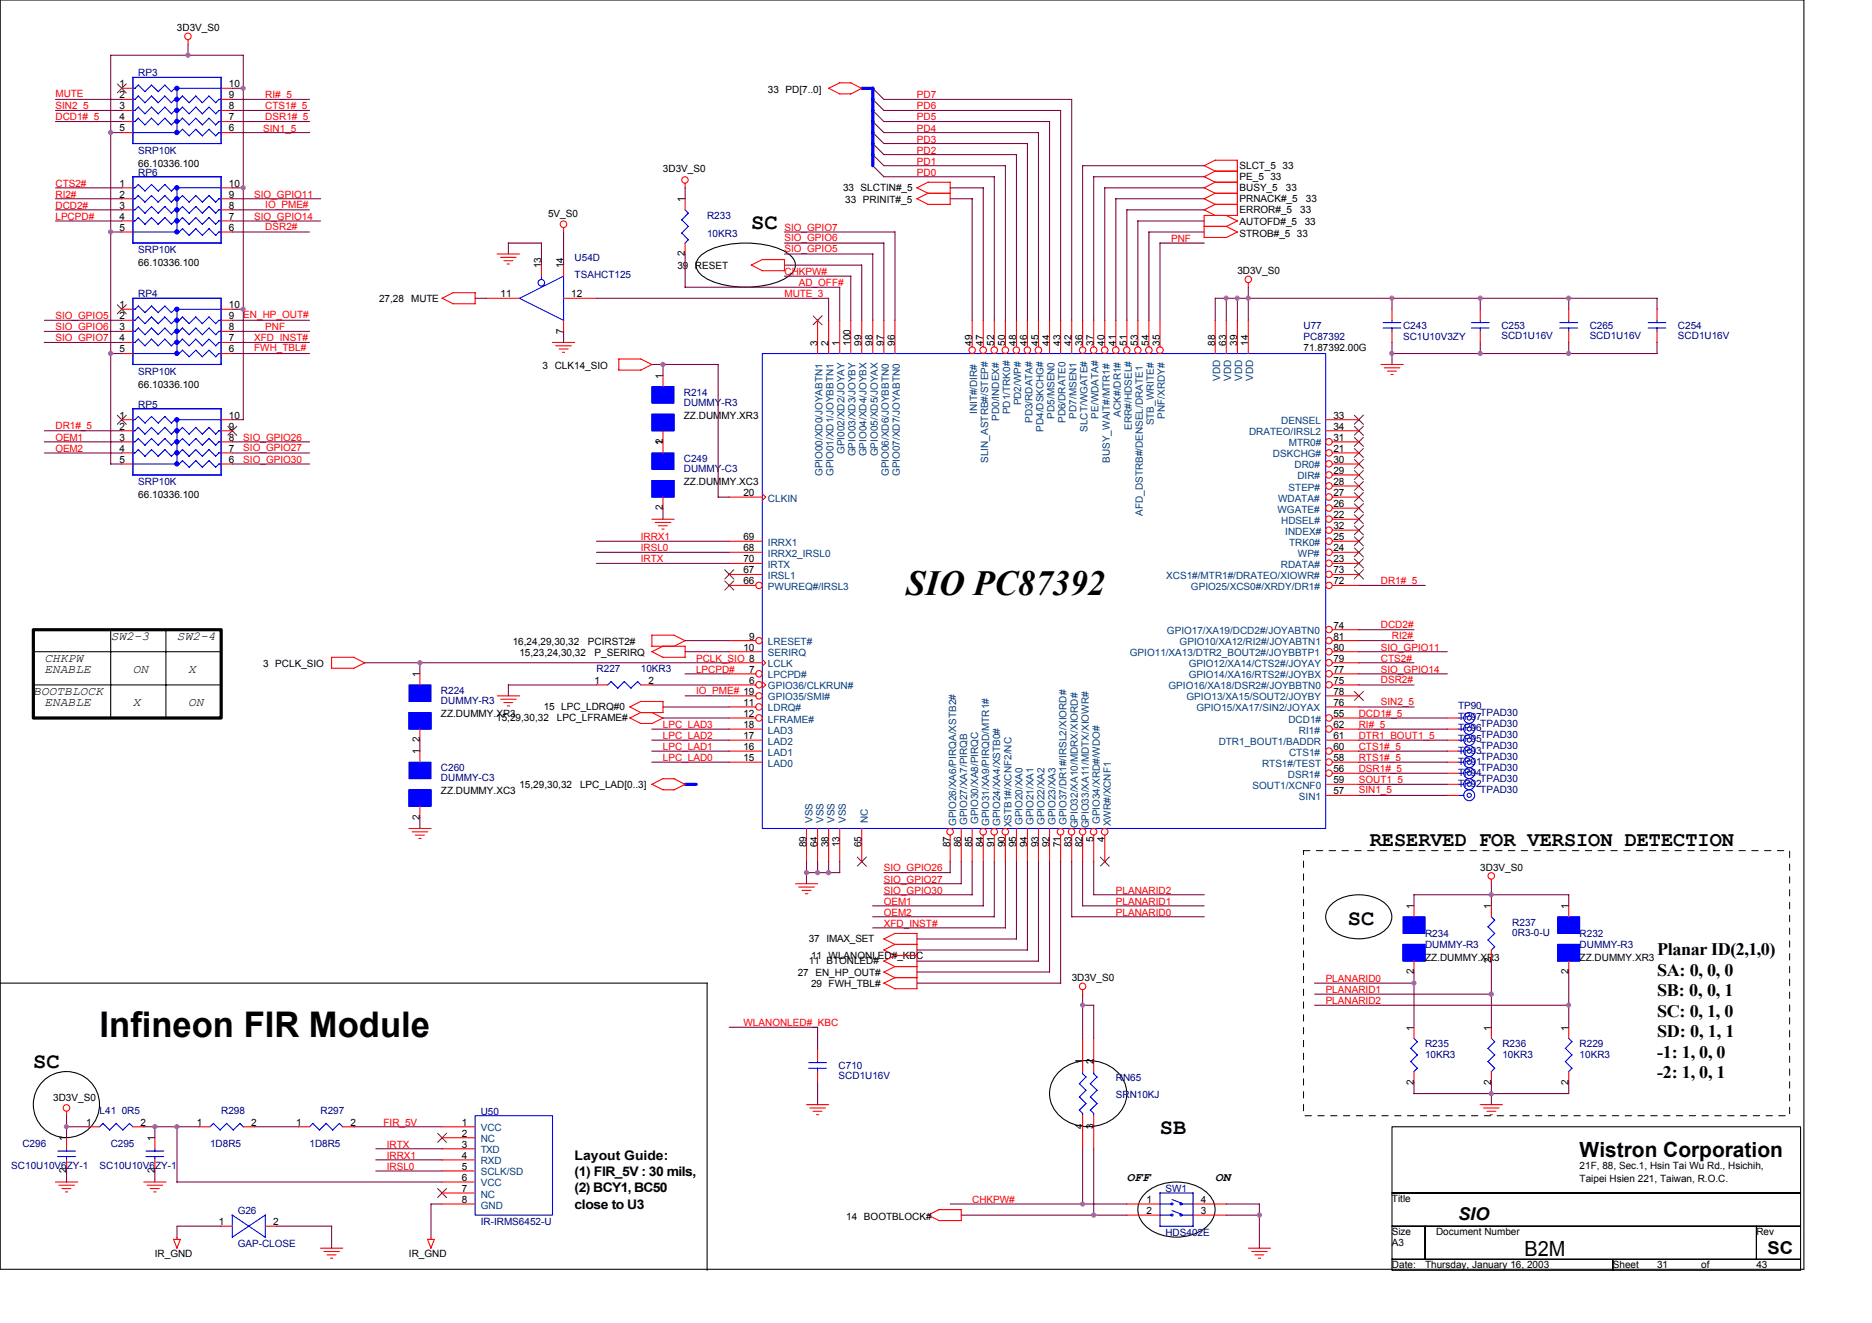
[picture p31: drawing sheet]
<svg xmlns="http://www.w3.org/2000/svg" width="297mm" height="210mm" viewBox="0 0 297 210" stroke-linecap="round" stroke-linejoin="round" font-family="sans-serif">
<defs><g id="words">
<g font-size="5.6">
<text x="143.8" y="94.4">SIO PC87392</text>
<text x="15.8" y="164.6">Infineon FIR Module</text>
</g>
<g font-size="3.5">
<text x="119.2" y="36.3">SC</text>
<text x="213.9" y="146.7">SC</text>
<text x="5.3" y="169.5">SC</text>
<text x="184.1" y="180">SB</text>
</g>
<g font-size="3.3">
<text x="217.4" y="134.2">RESERVED FOR VERSION DETECTION</text>
<text x="250.7" y="183.6">Wistron Corporation</text>
<text x="241.9" y="199.3">B2M</text>
</g>
<g font-size="2.8">
<text x="262.9" y="151.5">Planar ID(2,1,0)</text>
<text x="262.9" y="154.8">SA: 0, 0, 0</text>
<text x="262.9" y="158">SB: 0, 0, 1</text>
<text x="262.9" y="161.3">SC: 0, 1, 0</text>
<text x="262.9" y="164.6">SD: 0, 1, 1</text>
<text x="262.9" y="167.8">-1: 1, 0, 0</text>
<text x="262.9" y="171.1">-2: 1, 0, 1</text>
<text x="231.4" y="193.6">SIO</text>
<text x="280.5" y="198.9">SC</text>
</g>
<g font-size="2.1">
<text x="91.2" y="184">Layout Guide:</text>
<text x="91.2" y="186.6">(1) FIR_5V : 30 mils,</text>
<text x="91.2" y="189.2">(2) BCY1, BC50</text>
<text x="91.2" y="191.8">close to U3</text>
</g>
<g font-size="1.9">
<text x="17.6" y="101.5">SW2-3</text>
<text x="28.1" y="101.5">SW2-4</text>
<text x="7" y="106.8">ENABLE</text>
<text x="7" y="105">CHKPW</text>
<text x="21.1" y="106.8">ON</text>
<text x="29.8" y="106.8">X</text>
<text x="5.3" y="110.3">BOOTBLOCK</text>
<text x="7" y="112">ENABLE</text>
<text x="21.1" y="112">X</text>
<text x="29.8" y="112">ON</text>
<text x="178.8" y="187.4">OFF</text>
<text x="192.8" y="187.4">ON</text>
</g>
<g font-size="1.6">
<text x="28.1" y="4.9">3D3V_S0</text>
<text x="19" y="13.8">1</text>
<text x="19" y="15.6">2</text>
<text x="19" y="17.4">3</text>
<text x="36.3" y="17.4">8</text>
<text x="36.3" y="15.6">9</text>
<text x="36.3" y="13.8">10</text>
<text x="121.9" y="14.7">33 PD[7..0]</text>
<text x="19" y="19.1">4</text>
<text x="19" y="20.8">5</text>
<text x="36.3" y="20.8">6</text>
<text x="36.3" y="19.1">7</text>
<text x="19" y="29.6">1</text>
<text x="21.9" y="26.5">66.10336.100</text>
<text x="36.3" y="29.6">10</text>
<text x="105.2" y="27.3">3D3V_S0</text>
<text x="196.7" y="28.6">PE_5 33</text>
<text x="196.7" y="26.8">SLCT_5 33</text>
<text x="19" y="31.4">2</text>
<text x="19" y="33.1">3</text>
<text x="19" y="34.9">4</text>
<text x="36.3" y="34.9">7</text>
<text x="36.3" y="33.1">8</text>
<text x="36.3" y="31.4">9</text>
<text x="87" y="34.4">5V_S0</text>
<text x="108.7" y="32.1" transform="rotate(-90 108.7 32.1)">1</text>
<text x="133.8" y="30.3">33 SLCTIN#_5</text>
<text x="134.1" y="32.3">33 PRINIT#_5</text>
<text x="196.7" y="35.8">AUTOFD#_5</text>
<text x="196.7" y="33.8">ERROR#_5</text>
<text x="196.7" y="30.3">BUSY_5</text>
<text x="196.7" y="32.1">PRNACK#_5</text>
<text x="204" y="30.3">33</text>
<text x="206.3" y="33.8">33</text>
<text x="207" y="35.8">33</text>
<text x="207.2" y="32.1">33</text>
<text x="19" y="36.6">5</text>
<text x="36.3" y="36.6">6</text>
<text x="108.7" y="40.7" transform="rotate(-90 108.7 40.7)">2</text>
<text x="196.7" y="37.5">STROB#_5 33</text>
<text x="21.9" y="42.2">66.10336.100</text>
<text x="60.2" y="47.9">27,28</text>
<text x="65.2" y="47.9">MUTE</text>
<text x="79.4" y="47.1">11</text>
<text x="85.9" y="42.6" transform="rotate(-90 85.9 42.6)">13</text>
<text x="89.4" y="42.6" transform="rotate(-90 89.4 42.6)">14</text>
<text x="90.7" y="47.1">12</text>
<text x="107.5" y="42.6">39 RESET</text>
<text x="196.3" y="43.5">3D3V_S0</text>
<text x="19" y="48.9">1</text>
<text x="19" y="50.7">2</text>
<text x="19" y="52.4">3</text>
<text x="36.3" y="52.4">8</text>
<text x="36.3" y="50.7">9</text>
<text x="36.3" y="48.9">10</text>
<text x="89.4" y="52.9" transform="rotate(-90 89.4 52.9)">7</text>
<text x="19" y="54.2">4</text>
<text x="19" y="55.9">5</text>
<text x="36.3" y="55.9">6</text>
<text x="36.3" y="54.2">7</text>
<text x="86.1" y="58.5">3 CLK14_SIO</text>
<text x="129.7" y="54.9" transform="rotate(-90 129.7 54.9)">3</text>
<text x="131.5" y="54.9" transform="rotate(-90 131.5 54.9)">2</text>
<text x="133.2" y="54.9" transform="rotate(-90 133.2 54.9)">1</text>
<text x="135" y="54.9" transform="rotate(-90 135 54.9)">100</text>
<text x="136.7" y="54.9" transform="rotate(-90 136.7 54.9)">99</text>
<text x="138.5" y="54.9" transform="rotate(-90 138.5 54.9)">98</text>
<text x="140.2" y="54.9" transform="rotate(-90 140.2 54.9)">97</text>
<text x="142" y="54.9" transform="rotate(-90 142 54.9)">96</text>
<text x="154.2" y="54.9" transform="rotate(-90 154.2 54.9)">49</text>
<text x="156" y="54.9" transform="rotate(-90 156 54.9)">47</text>
<text x="157.8" y="54.9" transform="rotate(-90 157.8 54.9)">52</text>
<text x="159.5" y="54.9" transform="rotate(-90 159.5 54.9)">50</text>
<text x="161.3" y="54.9" transform="rotate(-90 161.3 54.9)">48</text>
<text x="163" y="54.9" transform="rotate(-90 163 54.9)">46</text>
<text x="164.8" y="54.9" transform="rotate(-90 164.8 54.9)">45</text>
<text x="166.5" y="54.9" transform="rotate(-90 166.5 54.9)">44</text>
<text x="168.3" y="54.9" transform="rotate(-90 168.3 54.9)">43</text>
<text x="170" y="54.9" transform="rotate(-90 170 54.9)">42</text>
<text x="171.8" y="54.9" transform="rotate(-90 171.8 54.9)">36</text>
<text x="173.5" y="54.9" transform="rotate(-90 173.5 54.9)">37</text>
<text x="175.3" y="54.9" transform="rotate(-90 175.3 54.9)">40</text>
<text x="177" y="54.9" transform="rotate(-90 177 54.9)">41</text>
<text x="178.8" y="54.9" transform="rotate(-90 178.8 54.9)">51</text>
<text x="180.5" y="54.9" transform="rotate(-90 180.5 54.9)">53</text>
<text x="182.3" y="54.9" transform="rotate(-90 182.3 54.9)">54</text>
<text x="184" y="54.9" transform="rotate(-90 184 54.9)">35</text>
<text x="192.8" y="54.9" transform="rotate(-90 192.8 54.9)">88</text>
<text x="194.6" y="54.9" transform="rotate(-90 194.6 54.9)">63</text>
<text x="196.3" y="54.9" transform="rotate(-90 196.3 54.9)">39</text>
<text x="198.1" y="54.9" transform="rotate(-90 198.1 54.9)">14</text>
<text x="206.8" y="55.8">71.87392.00G</text>
<text x="21.9" y="61.5">66.10336.100</text>
<text x="105.2" y="60.1" transform="rotate(-90 105.2 60.1)">1</text>
<text x="19" y="66.4">1</text>
<text x="19" y="68.2">2</text>
<text x="19" y="69.9">3</text>
<text x="19" y="71.7">4</text>
<text x="36.3" y="71.7">7</text>
<text x="36.3" y="69.9">8</text>
<text x="36.3" y="68.2">9</text>
<text x="36.3" y="66.4">10</text>
<text x="105.2" y="70.6" transform="rotate(-90 105.2 70.6)">12</text>
<text x="108.5" y="66.4">ZZ.DUMMY.XR3</text>
<text x="211.6" y="69.9">31</text>
<text x="211.6" y="68.2">34</text>
<text x="211.6" y="66.4">33</text>
<text x="211.6" y="71.7">21</text>
<text x="19" y="73.4">5</text>
<text x="36.3" y="73.4">6</text>
<text x="108.5" y="77">ZZ.DUMMY.XC3</text>
<text x="211.6" y="75.2">29</text>
<text x="211.6" y="76.9">28</text>
<text x="211.6" y="73.4">30</text>
<text x="21.9" y="79.1">66.10336.100</text>
<text x="105.2" y="81" transform="rotate(-90 105.2 81)">2</text>
<text x="118" y="78.7">20</text>
<text x="211.6" y="78.7">27</text>
<text x="211.6" y="83.9">32</text>
<text x="211.6" y="82.2">22</text>
<text x="211.6" y="80.5">26</text>
<text x="118" y="85.7">69</text>
<text x="118" y="89.2">70</text>
<text x="118" y="87.5">68</text>
<text x="211.6" y="85.7">25</text>
<text x="211.6" y="89.2">23</text>
<text x="211.6" y="87.5">24</text>
<text x="118" y="92.7">66</text>
<text x="118" y="91">67</text>
<text x="211.6" y="92.7">72</text>
<text x="211.6" y="91">73</text>
<text x="118.8" y="101.5">9</text>
<text x="211.6" y="101.5">81</text>
<text x="211.6" y="99.7">74</text>
<text x="41.8" y="105.9">3 PCLK_SIO</text>
<text x="66.6" y="107.4" transform="rotate(-90 66.6 107.4)">1</text>
<text x="81.4" y="102.4">16,24,29,30,32</text>
<text x="82.4" y="104.1">15,23,24,30,32</text>
<text x="93.3" y="102.4">PCIRST2#</text>
<text x="94.3" y="104.1">P_SERIRQ</text>
<text x="118" y="103.2">10</text>
<text x="118.8" y="106.7">7</text>
<text x="211.6" y="103.2">80</text>
<text x="211.6" y="105">79</text>
<text x="211.6" y="106.7">77</text>
<text x="70" y="113.7">ZZ.DUMMY.XR3</text>
<text x="86.3" y="112.7">15 LPC_LDRQ#0</text>
<text x="94.3" y="108.5">1</text>
<text x="102.9" y="108.5">2</text>
<text x="118" y="112">11</text>
<text x="118" y="113.7">12</text>
<text x="118.8" y="108.5">6</text>
<text x="211.6" y="108.5">75</text>
<text x="211.6" y="110.2">78</text>
<text x="211.6" y="113.7">55</text>
<text x="211.6" y="112">76</text>
<text x="66.6" y="119.7" transform="rotate(-90 66.6 119.7)">1</text>
<text x="66.6" y="117.8" transform="rotate(-90 66.6 117.8)">2</text>
<text x="78.7" y="114.5">15,29,30,32</text>
<text x="88.4" y="114.5">LPC_LFRAME#</text>
<text x="118" y="119">16</text>
<text x="118" y="117.2">17</text>
<text x="118" y="115.5">18</text>
<text x="211.6" y="115.5">62</text>
<text x="211.6" y="119">60</text>
<text x="211.6" y="117.2">61</text>
<text x="82.4" y="125">15,29,30,32</text>
<text x="92.1" y="125">LPC_LAD[0..3]</text>
<text x="118" y="120.8">15</text>
<text x="211.6" y="120.8">58</text>
<text x="211.6" y="122.5">56</text>
<text x="211.6" y="124.3">59</text>
<text x="66.6" y="130" transform="rotate(-90 66.6 130)">2</text>
<text x="70" y="126">ZZ.DUMMY.XC3</text>
<text x="211.6" y="126">57</text>
<text x="127.9" y="134.5" transform="rotate(-90 127.9 134.5)">89</text>
<text x="129.7" y="134.5" transform="rotate(-90 129.7 134.5)">64</text>
<text x="131.5" y="134.5" transform="rotate(-90 131.5 134.5)">38</text>
<text x="133.2" y="134.5" transform="rotate(-90 133.2 134.5)">13</text>
<text x="136.7" y="134.5" transform="rotate(-90 136.7 134.5)">65</text>
<text x="150.7" y="134.5" transform="rotate(-90 150.7 134.5)">87</text>
<text x="152.5" y="134.5" transform="rotate(-90 152.5 134.5)">86</text>
<text x="154.2" y="134.5" transform="rotate(-90 154.2 134.5)">85</text>
<text x="156" y="134.5" transform="rotate(-90 156 134.5)">84</text>
<text x="157.8" y="134.5" transform="rotate(-90 157.8 134.5)">91</text>
<text x="159.5" y="134.5" transform="rotate(-90 159.5 134.5)">90</text>
<text x="161.3" y="134.5" transform="rotate(-90 161.3 134.5)">95</text>
<text x="163" y="134.5" transform="rotate(-90 163 134.5)">94</text>
<text x="164.8" y="134.5" transform="rotate(-90 164.8 134.5)">93</text>
<text x="166.5" y="134.5" transform="rotate(-90 166.5 134.5)">92</text>
<text x="168.3" y="134.5" transform="rotate(-90 168.3 134.5)">71</text>
<text x="170" y="134.5" transform="rotate(-90 170 134.5)">83</text>
<text x="171.8" y="134.5" transform="rotate(-90 171.8 134.5)">82</text>
<text x="173.5" y="133.6" transform="rotate(-90 173.5 133.6)">5</text>
<text x="175.3" y="133.6" transform="rotate(-90 175.3 133.6)">4</text>
<text x="234.9" y="138.1">3D3V_S0</text>
<text x="128.3" y="149.5">37 IMAX_SET</text>
<text x="224.3" y="144.2" transform="rotate(-90 224.3 144.2)">1</text>
<text x="236.6" y="144.2" transform="rotate(-90 236.6 144.2)">1</text>
<text x="248.9" y="144.2" transform="rotate(-90 248.9 144.2)">1</text>
<text x="126.6" y="154.8">27 EN_HP_OUT#</text>
<text x="128.3" y="153">11 BTONLED#</text>
<text x="128.7" y="152.1">11 WLANONLED#_KBC</text>
<text x="170" y="155.6">3D3V_S0</text>
<text x="224.3" y="154.6" transform="rotate(-90 224.3 154.6)">2</text>
<text x="226.1" y="152.5">ZZ.DUMMY.XR3</text>
<text x="236.6" y="152.8" transform="rotate(-90 236.6 152.8)">2</text>
<text x="248.9" y="154.6" transform="rotate(-90 248.9 154.6)">2</text>
<text x="250.7" y="152.5">ZZ.DUMMY.XR3</text>
<text x="128.7" y="156.5">29 FWH_TBL#</text>
<text x="224.3" y="163.5" transform="rotate(-90 224.3 163.5)">1</text>
<text x="236.6" y="163.5" transform="rotate(-90 236.6 163.5)">1</text>
<text x="248.9" y="163.5" transform="rotate(-90 248.9 163.5)">1</text>
<text x="171.8" y="168.8" transform="rotate(-90 171.8 168.8)">1</text>
<text x="173.5" y="168.8" transform="rotate(-90 173.5 168.8)">2</text>
<text x="224.3" y="172.1" transform="rotate(-90 224.3 172.1)">2</text>
<text x="236.6" y="172.1" transform="rotate(-90 236.6 172.1)">2</text>
<text x="248.9" y="172.1" transform="rotate(-90 248.9 172.1)">2</text>
<text x="8.4" y="174.8">3D3V_S0</text>
<text x="13.7" y="178.6">1</text>
<text x="22.3" y="178.6">2</text>
<text x="31.2" y="178.6">1</text>
<text x="39.8" y="178.6">2</text>
<text x="47" y="178.6">1</text>
<text x="55.6" y="178.6">2</text>
<text x="73.3" y="178.6">1</text>
<text x="171.8" y="179.1" transform="rotate(-90 171.8 179.1)">4</text>
<text x="173.5" y="179.1" transform="rotate(-90 173.5 179.1)">3</text>
<text x="10.5" y="181" transform="rotate(-90 10.5 181)">1</text>
<text x="24.5" y="181" transform="rotate(-90 24.5 181)">1</text>
<text x="73.3" y="180.3">2</text>
<text x="73.3" y="182.1">3</text>
<text x="73.3" y="183.9">4</text>
<text x="73.3" y="185.6">5</text>
<text x="250.7" y="185.4">21F, 88, Sec.1, Hsin Tai Wu Rd., Hsichih,</text>
<text x="10.5" y="186.1" transform="rotate(-90 10.5 186.1)">2</text>
<text x="24.5" y="186.1" transform="rotate(-90 24.5 186.1)">2</text>
<text x="73.3" y="187.3">6</text>
<text x="73.3" y="189.1">7</text>
<text x="73.3" y="190.9">8</text>
<text x="181.9" y="190.9">1</text>
<text x="190.5" y="190.9">4</text>
<text x="220.9" y="190.7">Title</text>
<text x="250.7" y="187.5">Taipei Hsien 221, Taiwan, R.O.C.</text>
<text x="34.7" y="194.4">1</text>
<text x="43.3" y="194.4">2</text>
<text x="134.3" y="193.5">14 BOOTBLOCK#</text>
<text x="181.9" y="192.6">2</text>
<text x="190.5" y="192.6">3</text>
<text x="220.9" y="197.7">A3</text>
<text x="220.9" y="196">Size</text>
<text x="227.9" y="196">Document Number</text>
<text x="278.7" y="196">Rev</text>
<text x="24.6" y="199.5">IR_GND</text>
<text x="64.9" y="199.5">IR_GND</text>
<text x="220.9" y="201.2">Date:</text>
<text x="226.1" y="201.2">Thursday, January 16, 2003</text>
<text x="255.9" y="201.2">Sheet</text>
<text x="262.9" y="201.2">31</text>
<text x="269.9" y="201.2">of</text>
<text x="278.7" y="201.2">43</text>
</g>
<g font-size="1.6" fill="#f00">
<text x="8.8" y="17.4">SIN2_5</text>
<text x="8.8" y="15.4">MUTE</text>
<text x="42.1" y="17.4">CTS1#_5</text>
<text x="42.1" y="15.6">RI#_5</text>
<text x="145.5" y="15.6">PD7</text>
<text x="145.5" y="17.4">PD6</text>
<text x="8.8" y="19.1">DCD1#_5</text>
<text x="41.8" y="20.9">SIN1_5</text>
<text x="42.1" y="19.1">DSR1#_5</text>
<text x="145.5" y="20.9">PD4</text>
<text x="145.5" y="22.6">PD3</text>
<text x="145.5" y="19.1">PD5</text>
<text x="8.8" y="29.6">CTS2#</text>
<text x="145.5" y="27.9">PD0</text>
<text x="145.5" y="26.1">PD1</text>
<text x="145.5" y="24.4">PD2</text>
<text x="8.8" y="33.1">DCD2#</text>
<text x="8.8" y="31.4">RI2#</text>
<text x="8.8" y="34.9">LPCPD#</text>
<text x="40.3" y="31.4">SIO_GPIO11</text>
<text x="40.3" y="34.9">SIO_GPIO14</text>
<text x="42.1" y="33">IO_PME#</text>
<text x="42.1" y="36.5">DSR2#</text>
<text x="124.5" y="40">SIO_GPIO5</text>
<text x="124.5" y="38.2">SIO_GPIO6</text>
<text x="124.5" y="36.6">SIO_GPIO7</text>
<text x="185.8" y="38.4">PNF</text>
<text x="124.5" y="43.6">CHKPW#</text>
<text x="124.5" y="47.2">MUTE_3</text>
<text x="126.7" y="45.4">AD_OFF#</text>
<text x="8.8" y="50.7">SIO_GPIO5</text>
<text x="8.8" y="52.4">SIO_GPIO6</text>
<text x="38.6" y="50.5">EN_HP_OUT#</text>
<text x="42.1" y="52.4">PNF</text>
<text x="8.8" y="54.2">SIO_GPIO7</text>
<text x="40.3" y="54.2">XFD_INST#</text>
<text x="40.3" y="55.8">FWH_TBL#</text>
<text x="8.8" y="69.9">OEM1</text>
<text x="8.8" y="71.7">OEM2</text>
<text x="8.8" y="68">DR1#_5</text>
<text x="38.6" y="71.5">SIO_GPIO27</text>
<text x="38.6" y="69.9">SIO_GPIO26</text>
<text x="38.6" y="73.4">SIO_GPIO30</text>
<text x="101.7" y="85.7">IRRX1</text>
<text x="101.7" y="87.5">IRSL0</text>
<text x="101.7" y="89.2">IRTX</text>
<text x="219.1" y="92.7">DR1#_5</text>
<text x="219.1" y="99.6">DCD2#</text>
<text x="220.9" y="101.3">RI2#</text>
<text x="110.4" y="106.7">LPCPD#</text>
<text x="110.4" y="105">PCLK_SIO 8</text>
<text x="219.1" y="106.7">SIO_GPIO14</text>
<text x="219.1" y="103.3">SIO_GPIO11</text>
<text x="219.1" y="105">CTS2#</text>
<text x="110.4" y="110.1">IO_PME# 19</text>
<text x="215.6" y="113.8">DCD1#_5</text>
<text x="219.1" y="108.3">DSR2#</text>
<text x="219.1" y="111.8">SIN2_5</text>
<text x="105.2" y="117.3">LPC_LAD2</text>
<text x="105.2" y="115.5">LPC_LAD3</text>
<text x="105.2" y="119">LPC_LAD1</text>
<text x="215.6" y="119">CTS1#_5</text>
<text x="215.6" y="115.5">RI#_5</text>
<text x="215.6" y="117.3">DTR1_BOUT1_5</text>
<text x="105.2" y="120.8">LPC_LAD0</text>
<text x="215.6" y="122.5">DSR1#_5</text>
<text x="215.6" y="125.9">SIN1_5</text>
<text x="215.6" y="124.3">SOUT1_5</text>
<text x="215.6" y="120.8">RTS1#_5</text>
<text x="140.2" y="140">SIO_GPIO27</text>
<text x="140.2" y="138.1">SIO_GPIO26</text>
<text x="140.2" y="141.8">SIO_GPIO30</text>
<text x="140.2" y="143.6">OEM1</text>
<text x="177.1" y="141.8">PLANARID2</text>
<text x="177.1" y="143.6">PLANARID1</text>
<text x="140.2" y="145.3">OEM2</text>
<text x="140.2" y="147.1">XFD_INST#</text>
<text x="177.1" y="145.3">PLANARID0</text>
<text x="210.4" y="155.8">PLANARID0</text>
<text x="210.4" y="157.6">PLANARID1</text>
<text x="210.4" y="159.3">PLANARID2</text>
<text x="118" y="162.8">WLANONLED#_KBC</text>
<text x="60.9" y="178.6">FIR_5V</text>
<text x="61.4" y="183.9">IRRX1</text>
<text x="61.4" y="182.1">IRTX</text>
<text x="61.4" y="185.6">IRSL0</text>
<text x="154.3" y="190.9">CHKPW#</text>
</g>
<g font-size="1.6" fill="#000080">
<text x="21.9" y="12.1">RP3</text>
<text x="21.9" y="24.4">SRP10K</text>
<text x="21.9" y="27.9">RP6</text>
<text x="112.2" y="34.7">R233</text>
<text x="21.9" y="40.2">SRP10K</text>
<text x="91.2" y="41.4">U54D</text>
<text x="112.2" y="37.5">10KR3</text>
<text x="21.9" y="47.2">RP4</text>
<text x="91.2" y="44.2">TSAHCT125</text>
<text x="206.8" y="52.2">U77</text>
<text x="206.8" y="54">PC87392</text>
<text x="222.6" y="52.2">C243</text>
<text x="222.6" y="54">SC1U10V3ZY</text>
<text x="238.2" y="52.2">C253</text>
<text x="238.2" y="53.8">SCD1U16V</text>
<text x="252.2" y="52.2">C265</text>
<text x="252.2" y="53.8">SCD1U16V</text>
<text x="266.3" y="52.2">C254</text>
<text x="266.3" y="53.8">SCD1U16V</text>
<text x="21.9" y="59.4">SRP10K</text>
<text x="21.9" y="64.7">RP5</text>
<text x="108.5" y="62.8">R214</text>
<text x="108.5" y="64.3">DUMMY-R3</text>
<text x="21.9" y="77">SRP10K</text>
<text x="108.5" y="73.3">C249</text>
<text x="108.5" y="74.8">DUMMY-C3</text>
<text x="94.7" y="106.6">R227</text>
<text x="101.7" y="106.6">10KR3</text>
<text x="70" y="110.1">R224</text>
<text x="70" y="111.7">DUMMY-R3</text>
<text x="231.4" y="112.5">TP90</text>
<text x="234.9" y="113.6">TPAD30</text>
<text x="231.4" y="114.3">TP97</text>
<text x="231.4" y="116">TP96</text>
<text x="231.4" y="117.8">TP95</text>
<text x="231.4" y="119.5">TP93</text>
<text x="234.9" y="115.3">TPAD30</text>
<text x="234.9" y="117.1">TPAD30</text>
<text x="234.9" y="118.9">TPAD30</text>
<text x="70" y="122.3">C260</text>
<text x="70" y="123.9">DUMMY-C3</text>
<text x="231.4" y="121.3">TP91</text>
<text x="231.4" y="123">TP94</text>
<text x="231.4" y="124.8">TP92</text>
<text x="234.9" y="120.6">TPAD30</text>
<text x="234.9" y="122.3">TPAD30</text>
<text x="234.9" y="124.1">TPAD30</text>
<text x="234.9" y="125.9">TPAD30</text>
<text x="226.1" y="148.6">R234</text>
<text x="240" y="146.9">R237</text>
<text x="240" y="148.5">0R3-0-U</text>
<text x="250.7" y="148.6">R232</text>
<text x="226.1" y="150.4">DUMMY-R3</text>
<text x="250.7" y="150.4">DUMMY-R3</text>
<text x="226.1" y="166.2">R235</text>
<text x="226.1" y="167.9">10KR3</text>
<text x="238.4" y="166.2">R236</text>
<text x="238.4" y="167.9">10KR3</text>
<text x="250.7" y="166.2">R229</text>
<text x="250.7" y="167.9">10KR3</text>
<text x="133.1" y="169.7">C710</text>
<text x="133.1" y="171.2">SCD1U16V</text>
<text x="177.1" y="171.4">RN65</text>
<text x="15.8" y="176.7">L41 0R5</text>
<text x="35.1" y="176.7">R298</text>
<text x="50.9" y="176.7">R297</text>
<text x="76.3" y="176.8">U50</text>
<text x="177.1" y="174.2">SRN10KJ</text>
<text x="1.8" y="185.4">SC10U10V6ZY-1</text>
<text x="3.6" y="181.9">C296</text>
<text x="15.8" y="185.4">SC10U10V6ZY-1</text>
<text x="17.6" y="181.9">C295</text>
<text x="33.3" y="181.9">1D8R5</text>
<text x="49.1" y="181.9">1D8R5</text>
<text x="184.9" y="189.1">SW1</text>
<text x="37.7" y="192.6">G26</text>
<text x="37.7" y="197.9">GAP-CLOSE</text>
<text x="76.3" y="194.4">IR-IRMS6452-U</text>
<text x="184.9" y="196.1">HDS402E</text>
</g>
<g font-size="1.6" fill="#004080">
<text x="155" y="65.7" transform="rotate(-90 155 65.7)">INIT#/DIR#</text>
<text x="160.3" y="65.7" transform="rotate(-90 160.3 65.7)">PD1/TRK0#</text>
<text x="162" y="64.3" transform="rotate(-90 162 64.3)">PD2/WP#</text>
<text x="193.6" y="60.5" transform="rotate(-90 193.6 60.5)">VDD</text>
<text x="195.4" y="60.5" transform="rotate(-90 195.4 60.5)">VDD</text>
<text x="197.1" y="60.5" transform="rotate(-90 197.1 60.5)">VDD</text>
<text x="198.9" y="60.5" transform="rotate(-90 198.9 60.5)">VDD</text>
<text x="158.6" y="66.8" transform="rotate(-90 158.6 66.8)">PD0/INDEX#</text>
<text x="163.8" y="67.1" transform="rotate(-90 163.8 67.1)">PD3/RDATA#</text>
<text x="165.6" y="68.5" transform="rotate(-90 165.6 68.5)">PD4/DSKCHG#</text>
<text x="167.3" y="66.4" transform="rotate(-90 167.3 66.4)">PD5/MSEN0</text>
<text x="169.1" y="67.1" transform="rotate(-90 169.1 67.1)">PD6/DRATE0</text>
<text x="170.8" y="66.4" transform="rotate(-90 170.8 66.4)">PD7/MSEN1</text>
<text x="172.6" y="68.5" transform="rotate(-90 172.6 68.5)">SLCT/WGATE#</text>
<text x="174.3" y="66.4" transform="rotate(-90 174.3 66.4)">PE/WDATA#</text>
<text x="177.8" y="66.1" transform="rotate(-90 177.8 66.1)">ACK#/DR1#</text>
<text x="179.6" y="68.2" transform="rotate(-90 179.6 68.2)">ERR#/HDSEL#</text>
<text x="183.1" y="67.5" transform="rotate(-90 183.1 67.5)">STB_WRITE#</text>
<text x="184.8" y="66.4" transform="rotate(-90 184.8 66.4)">PNF/XRDY#</text>
<text x="198.2" y="69.1">DRATEO/IRSL2</text>
<text x="203.3" y="67.3">DENSEL</text>
<text x="204.5" y="70.8">MTR0#</text>
<text x="130.5" y="75.5" transform="rotate(-90 130.5 75.5)">GPIO00/XD0/JOYABTN1</text>
<text x="132.3" y="75.5" transform="rotate(-90 132.3 75.5)">GPIO01/XD1/JOYBBTN1</text>
<text x="134" y="72" transform="rotate(-90 134 72)">GPI002/XD2/JOYAY</text>
<text x="135.8" y="72.4" transform="rotate(-90 135.8 72.4)">GPIO03/XD3/JOYBY</text>
<text x="137.5" y="72.4" transform="rotate(-90 137.5 72.4)">GPIO04/XD4/JOYBX</text>
<text x="139.3" y="72.4" transform="rotate(-90 139.3 72.4)">GPIO05/XD5/JOYAX</text>
<text x="141" y="75.5" transform="rotate(-90 141 75.5)">GPIO06/XD6/JOYBBTN0</text>
<text x="142.8" y="75.5" transform="rotate(-90 142.8 75.5)">GPIO07/XD7/JOYABTN0</text>
<text x="156.8" y="73.4" transform="rotate(-90 156.8 73.4)">SLIN_ASTRB#/STEP#</text>
<text x="176.1" y="73.4" transform="rotate(-90 176.1 73.4)">BUSY_WAIT#/MTR1#</text>
<text x="202" y="72.6">DSKCHG#</text>
<text x="204.5" y="77.8">STEP#</text>
<text x="205.4" y="74.3">DR0#</text>
<text x="205.9" y="76.1">DIR#</text>
<text x="121.9" y="79.6">CLKIN</text>
<text x="181.3" y="81.9" transform="rotate(-90 181.3 81.9)">AFD_DSTRB#/DENSEL/DRATE1</text>
<text x="202.7" y="81.3">WGATE#</text>
<text x="202.8" y="79.6">WDATA#</text>
<text x="203.3" y="83.1">HDSEL#</text>
<text x="121.9" y="86.6">IRRX1</text>
<text x="121.9" y="88.3">IRRX2_IRSL0</text>
<text x="203.9" y="84.8">INDEX#</text>
<text x="204.6" y="86.6">TRK0#</text>
<text x="205.9" y="88.3">WP#</text>
<text x="121.9" y="93.6">PWUREQ#/IRSL3</text>
<text x="121.9" y="90.1">IRTX</text>
<text x="121.9" y="91.8">IRSL1</text>
<text x="185.1" y="91.8">XCS1#/MTR1#/DRATEO/XIOWR#</text>
<text x="189" y="93.6">GPIO25/XCS0#/XRDY/DR1#</text>
<text x="203.2" y="90.1">RDATA#</text>
<text x="185.2" y="100.6">GPIO17/XA19/DCD2#/JOYABTN0</text>
<text x="121.9" y="102.4">LRESET#</text>
<text x="121.9" y="105.9">LCLK</text>
<text x="121.9" y="104.1">SERIRQ</text>
<text x="121.9" y="107.6">LPCPD#</text>
<text x="179.3" y="104.1">GPIO11/XA13/DTR2_BOUT2#/JOYBBTP1</text>
<text x="187.2" y="102.4">GPIO10/XA12/RI2#/JOYABTN1</text>
<text x="188.6" y="105.9">GPIO12/XA14/CTS2#/JOYAY</text>
<text x="188.6" y="107.6">GPIO14/XA16/RTS2#/JOYBX</text>
<text x="121.9" y="111.1">GPIO35/SMI#</text>
<text x="121.9" y="109.4">GPIO36/CLKRUN#</text>
<text x="121.9" y="112.9">LDRQ#</text>
<text x="185.4" y="109.4">GPIO16/XA18/DSR2#/JOYBBTN0</text>
<text x="188.3" y="111.1">GPIO13/XA15/SOUT2/JOYBY</text>
<text x="189.8" y="112.9">GPIO15/XA17/SIN2/JOYAX</text>
<text x="121.9" y="114.6">LFRAME#</text>
<text x="121.9" y="119.9">LAD1</text>
<text x="121.9" y="118.1">LAD2</text>
<text x="121.9" y="116.4">LAD3</text>
<text x="193.4" y="118.1">DTR1_BOUT1/BADDR</text>
<text x="204.4" y="114.6">DCD1#</text>
<text x="204.6" y="119.9">CTS1#</text>
<text x="206.1" y="116.4">RI1#</text>
<text x="121.9" y="121.6">LAD0</text>
<text x="198.8" y="125.2">SOUT1/XCNF0</text>
<text x="200.3" y="121.6">RTS1#/TEST</text>
<text x="204.4" y="123.4">DSR1#</text>
<text x="128.9" y="130.6" transform="rotate(-90 128.9 130.6)">VSS</text>
<text x="130.7" y="130.6" transform="rotate(-90 130.7 130.6)">VSS</text>
<text x="132.4" y="130.6" transform="rotate(-90 132.4 130.6)">VSS</text>
<text x="134.2" y="130.6" transform="rotate(-90 134.2 130.6)">VSS</text>
<text x="137.7" y="130.6" transform="rotate(-90 137.7 130.6)">NC</text>
<text x="151.7" y="131.1" transform="rotate(-90 151.7 131.1)">GPIO26/XA6/PIRQA/XSTB2#</text>
<text x="153.5" y="130.9" transform="rotate(-90 153.5 130.9)">GPIO27/XA7/PIRQB</text>
<text x="155.2" y="130.7" transform="rotate(-90 155.2 130.7)">GPIO30/XA8/PIRQC</text>
<text x="157" y="131.1" transform="rotate(-90 157 131.1)">GPIO31/XA9/PIRQD/MTR1#</text>
<text x="158.7" y="131.1" transform="rotate(-90 158.7 131.1)">GPIO24/XA4/XSTB0#</text>
<text x="160.5" y="131.3" transform="rotate(-90 160.5 131.3)">XSTB1#/XCNF2/NC</text>
<text x="162.2" y="130.9" transform="rotate(-90 162.2 130.9)">GPIO20/XA0</text>
<text x="164" y="130.9" transform="rotate(-90 164 130.9)">GPIO21/XA1</text>
<text x="165.7" y="130.9" transform="rotate(-90 165.7 130.9)">GPIO22/XA2</text>
<text x="167.5" y="130.9" transform="rotate(-90 167.5 130.9)">GPIO23/XA3</text>
<text x="169.2" y="130.9" transform="rotate(-90 169.2 130.9)">GPIO37/DR1#/IRSL2/XIORD#</text>
<text x="171" y="131.4" transform="rotate(-90 171 131.4)">GPIO32/XA10/MDRX/XIORD#</text>
<text x="172.8" y="131.4" transform="rotate(-90 172.8 131.4)">GPIO33/XA11/MDTX/XIOWR#</text>
<text x="174.5" y="130.7" transform="rotate(-90 174.5 130.7)">GPIO34/XRD#/WDO#</text>
<text x="176.3" y="131.1" transform="rotate(-90 176.3 131.1)">XWR#/XCNF1</text>
<text x="206.1" y="126.9">SIN1</text>
<text x="76.3" y="179.5">VCC</text>
<text x="76.3" y="181.2">NC</text>
<text x="76.3" y="183">TXD</text>
<text x="76.3" y="184.7">RXD</text>
<text x="76.3" y="186.5">SCLK/SD</text>
<text x="76.3" y="188.2">VCC</text>
<text x="76.3" y="190">NC</text>
<text x="76.3" y="191.7">GND</text>
</g>
</g></defs>
<g fill="none" stroke="#000" stroke-width=".17">
<path d="M0 0h286.2v201.4h-286.2zM111.3 40.4a12.5 12.5 0 0 1 8.3-1.8 10.4 10.4 0 0 1 5.7 1.8 1.91 1.91 0 0 1 0 3.3 12.5 12.5 0 0 1-8.3 1.8 10.4 10.4 0 0 1-5.7-1.8 1.91 1.91 0 0 1 0-3.3zM17.6 99.9v14M26.3 99.9v14M5.3 103.4h29.8M5.3 108.7h29.8M0 156h112.2M112.2 156v45.5M211.1 143.7a6.8 6.8 0 0 1 9 0 2.62 2.62 0 0 1-.5 4 6.9 6.9 0 0 1-8.5-.5 2.54 2.54 0 0 1 0-3.5zM168.3 169.8a6.7 6.7 0 0 1 9.8 1.3 4.9 4.9 0 0 1-2.6 7.1 6.5 6.5 0 0 1-8.7-3 4.7 4.7 0 0 1 1.5-5.4zM220.9 178.8h64.8v10.5h-64.8zM181.7 189.3a7.8 7.8 0 0 1 9.9 0 3.5 3.5 0 0 1-.6 5.7 7.8 7.8 0 0 1-9.3-.5 3.4 3.4 0 0 1 0-5.2z"/>
<path d="M220.9 189.3h64.8v5.2h-64.8zM220.9 194.5h5.2v5.3h-5.2zM220.9 199.8h35v1.7h-35zM226.1 194.5h52.6v5.3h-52.6zM255.9 199.8h29.8v1.7h-29.8zM278.7 194.5h7v5.3h-7z"/>
<circle cx="10.5" cy="175.2" r="5.2"/>
</g>
<path d="M206.8 135h77.2v42h-77.2v-42" fill="none" stroke="#000" stroke-width=".16" stroke-dasharray="1 1 1 1 1 1 1 1"/>
<path d="M5.3 99.9h29.8v14h-29.8z" fill="none" stroke="#000" stroke-width=".51"/>
<g fill="none" stroke="#f00" stroke-width=".17">
<path d="M19.3 14h1.8M19.3 15.8h1.8M19.3 17.5h1.8M19.3 19.3h1.8M29.8 6.3v.7M35.1 14h1.8M35.1 15.8h1.8M35.1 17.5h1.8M35.1 19.3h1.8M131.5 14l1.7 .9M135 13.1l1.8 .9M135 13.1h-1.7l-1.8 .9"/>
<path d="M136.7 14l-1.7 .9h-1.8M19.3 21h1.8M19.3 29.8h1.8M19.3 31.5h1.8M19.3 33.3h1.8M19.3 35.1h1.8M19.3 36.8h1.8M35.1 21h1.8M35.1 29.8h1.8M35.1 31.5h1.8M35.1 33.3h1.8M35.1 35.1h1.8"/>
<path d="M35.1 36.8h1.8M89.4 36.1v.7M108.7 29.1v.7M108.7 31.5v1.8M108.7 38.6v1.7M145.5 29.8l1.7 .9h3.6M145.5 31.5l1.7 .9h3.6M147.3 28.9h3.5v3.5M147.3 28.9l-1.8 .9M147.3 30.6l-1.8 .9M191 35.9h3.6M191 31.5l1.8 .9-1.7 .9"/>
<path d="M191 33.3l1.8 .9M191 29.8l1.8 .9-1.7 .8M191 28l1.8 .9M191 26.3l1.8 .9M191.1 34.2v3.5M192.8 28.9h3.6M192.8 30.7h3.6M192.8 32.4h3.6M192.8 27.2h3.6M192.8 25.4h3.6M192.8 28.9l-1.7 .9M192.8 27.1l-1.7 .9"/>
<path d="M192.8 25.4l-1.7 .9M194.6 34.2l1.8 .9M194.6 35.9l1.8 .9M196.3 25.4v8.8h-5.2M196.3 35.1l-1.7 .8M196.3 36.8l-1.7 .9h-3.6M19.3 54.3h1.8M19.3 49.1h1.8M19.3 50.8h1.8M19.3 52.6h1.8M19.3 56.1h1.8M35.1 54.3h1.8"/>
<path d="M35.1 49.1h1.8M35.1 50.8h1.8M35.1 52.6h1.8M35.1 56.1h1.8M71.9 48.2h3.5M71.9 46.4h3.5v1.8M71.9 46.4l-1.8 .9 1.8 .9M77.1 47.3h5.3M78.9 40.3h3.5M79.4 40.8h2.5M80 41.4h1.4M80.5 41.9h.3"/>
<path d="M85.9 42v1.8M87.6 54.3h3.6M88.2 54.9h2.5M88.7 55.4h1.4M89.2 55.9h.4M89.4 42v1.8M89.4 50.8v1.8M89.4 47.3h5.3M98.2 56.9v1.8h3.5M98.2 57h3.5M101.7 57l1.7 .8-1.7 .9M105.2 59.6v1.7"/>
<path d="M121 41.2l-1.8 .9 1.8 .8h3.5v-1.7h-3.5M129.7 50.8v5.3M131.5 50.8v5.3M133.2 50.8v5.3M135 50.8v5.3M136.7 50.8v5.3M138.5 50.8v5.3M140.2 50.8v5.3M142 50.8v5.3M154.3 50.8v4.2M156 50.8v4.2M157.8 50.8v4.2"/>
<path d="M159.5 50.8v4.2M161.3 50.8v4.2M163 50.8v4.2M164.8 50.8v4.2M166.5 50.8v5.3M168.3 50.8v5.3M170 50.8v5.3M171.8 50.8v4.2M173.5 50.8v4.2M175.3 50.8v4.2M177.1 50.8v4.2M178.8 50.8v4.2"/>
<path d="M180.5 50.8v4.2M182.3 50.8v4.2M184.1 50.8v4.2M192.8 50.8v5.3M194.6 50.8v5.3M196.3 50.8v5.3M198.1 44.9v.7M198.1 50.8v5.3M219.1 57.8h3.5M219.6 58.4h2.5M220.2 58.9h1.4M220.7 59.4h.4"/>
<path d="M220.9 49v1.8M220.9 52.6v1.8M234.9 49v1.8M234.9 52.6v1.8M248.9 49v1.8M248.9 52.6v1.8M262.9 49v1.8M262.9 52.6v1.8M19.3 66.6h1.8M19.3 68.3h1.8M19.3 70.1h1.8M19.3 71.9h1.8"/>
<path d="M19.3 73.6h1.8M35.1 66.6h1.8M35.1 68.3h1.8M35.1 70.1h1.8M35.1 71.9h1.8M35.1 73.6h1.8M105.2 68.3v3.6M105.2 78.9v1.7M115.7 78.9h5.3M120.9 78.3l.6 .6-.6 .5M210.4 66.6h5.2M210.4 68.3h5.2"/>
<path d="M211.4 70.1h4.2M211.4 71.9h4.2M211.4 73.6h4.2M211.4 78.9h4.2M211.4 75.4h4.2M211.4 77.1h4.2M103.4 82.4h3.6M104 82.9h2.4M104.5 83.4h1.4M105 83.9h.4M115.7 92.9h4.2M115.7 91.1h5.3"/>
<path d="M115.7 85.9h5.3M115.7 89.4h5.3M115.7 87.6h5.3M211.4 82.4h4.2M211.4 99.9h4.2M211.4 92.9h4.2M211.4 91.1h4.2M211.4 85.9h4.2M211.4 89.4h4.2M211.4 87.6h4.2M211.4 84.1h4.2M211.4 80.6h4.2"/>
<path d="M52.6 104.3v1.7h3.5M52.6 104.3h3.6M56.1 104.3l1.8 .9-1.8 .8M66.6 106.9v1.8M66.6 115.7v1.8M66.6 119.1v1.8M78.9 110.4h3.5M79.4 110.9h2.5M79.9 111.5h1.5M80.5 112h.4M94.7 108.7h1.7M99.9 113.9l1.8 .9h1.7"/>
<path d="M101.7 111.3h3.5v1.8h-3.5l-1.8-1M101.7 108.7h1.8M101.7 113l-1.8 .9M101.7 111.3l-1.8 .9M103.4 102.5h5.3M103.4 103.4l1.8 .9M103.4 113.1l1.8 .8-1.8 .9M105.2 104.3h3.5M105.2 102.5l-1.8 .9M107 100.8l1.7 .9M107 100.8h-3.6v1.7M108.7 102.5v1.8"/>
<path d="M108.7 101.6l-1.8 1M115.7 110.4h4.2M115.7 113.9h4.2M115.7 115.7h5.3M115.7 117.4h5.3M115.7 119.2h5.3M115.7 101.6h4.2M115.7 103.4h5.3M115.7 105.2h5.3M115.7 106.9h4.2M115.7 112.2h4.2M115.7 108.7h4.2"/>
<path d="M120.9 108.1l.6 .6-.6 .5M120.9 104.6l.6 .6-.6 .5M210.4 110.4h5.2M210.4 117.4h5.2M210.4 112.2h5.2M211.4 113.9h4.2M211.4 115.7h4.2M211.4 119.2h4.2M211.4 101.6h4.2M211.4 103.4h4.2M211.4 105.2h4.2M211.4 106.9h4.2"/>
<path d="M211.4 108.7h4.2M229.6 113.9h1.8M229.6 115.7h1.8M229.6 117.4h1.8M229.6 119.2h1.8M64.9 131.4h3.5M65.4 132h2.5M65.9 132.5h1.4M66.5 133h.3M66.6 127.9v1.8M103.4 124.4l1.8 .9M105.2 123.5h1.8"/>
<path d="M105.2 123.5l-1.8 .9M107 123.5l1.7 1M108.7 124.4l-1.8 .9h-1.7M115.7 120.9h5.3M128 131.4v5.3M129.7 131.4v5.3M131.5 131.4v5.3M133.2 131.4v5.3M136.7 131.4v5.3M150.8 132.5v4.2M152.5 131.4v5.3M154.3 131.4v5.3"/>
<path d="M156 132.5v4.2M157.8 132.5v4.2M159.5 132.5v4.2M161.3 131.4v5.3M163 131.4v5.3M164.8 131.4v5.3M166.5 131.4v5.3M168.3 132.5v4.2M170 132.5v4.2M171.8 132.5v4.2M173.5 132.5v4.2M175.3 132.5v4.2"/>
<path d="M210.4 124.4h5.2M210.4 126.2h5.2M211.4 120.9h4.2M211.4 122.7h4.2M229.6 120.9h1.8M229.6 122.7h1.8M229.6 124.4h1.8M229.6 126.2h1.8M236.6 139.5v.7M126.2 140.2h3.5M126.7 140.7h2.5M127.3 141.3h1.4"/>
<path d="M127.8 141.8h.4M140.2 150.7l1.8 .9M140.2 152.5l1.8 .9-1.8 .8 1.8 .9M140.2 156l1.8 .9M142 149.8h3.5M142 151.6h3.5M142 153.4h3.5M142 155.1h3.5M142 148.1h3.5v8.8h-3.5M142 155.1l-1.8 .9M142 148.1l-1.8 .8 1.8 .9-1.8 .9M142 151.6l-1.8 .9"/>
<path d="M171.8 157v.8M224.4 143.7v1.8M224.4 152.5v1.7M236.6 143.7v1.8M236.6 150.7v1.8M248.9 143.7v1.8M248.9 152.5v1.7M10.6 176.3v.7M14 178.8h1.8M21.1 178.8h1.7M31.6 178.8h1.7M38.6 178.8h1.8"/>
<path d="M47.3 178.8h1.8M54.4 178.8h1.8M70.1 178.8h5.3M128 175.3h3.5M128.5 175.8h2.5M129 176.3h1.4M129.6 176.8h.3M129.7 166.5v1.8M129.7 170v1.8M171.8 164.7v5.3M171.8 177v5.3M173.5 164.7v5.3"/>
<path d="M173.5 177v5.3M224.4 163v1.7M224.4 170v1.8M234.9 175.3h3.5M235.4 175.8h2.5M235.9 176.3h1.5M236.4 176.8h.4M236.6 163v1.7M236.6 170v1.8M248.9 163v1.7M248.9 170v1.8M8.8 187.5h3.5"/>
<path d="M9.3 188h2.5M9.8 188.6h1.5M10.4 189.1h.3M10.6 180.5v1.8M10.6 184v1.8M22.8 187.5h3.5M23.3 188h2.5M23.9 188.6h1.4M24.4 189.1h.4M24.6 180.5v1.8M24.6 184v1.8M27.5 196.6l.6 1.4"/>
<path d="M27.6 196.6h1M28.1 196.3v.3M28.6 196.6l-.5 1.5M35.1 194.5h1.7M42.1 194.5h1.8M50.9 198h3.5M51.4 198.6h2.5M51.9 199.1h1.4M52.4 199.6h.4M67.8 196.6l.6 1.4M67.9 196.6h1M68.4 196.3v.3"/>
<path d="M68.9 196.6l-.5 1.5M70.1 187.5h5.3M70.1 180.5h5.3M70.1 182.3h5.3M70.1 184h5.3M70.1 185.8h5.3M70.1 189.3h5.3M70.1 191h5.3M149 191.9h3.5v1.8h-3.5l-1.8-.9M149 191.9l-1.7 .9M178.8 191h5.3M178.8 192.8h5.3"/>
<path d="M189.3 191h5.3M189.3 192.8h5.3M198.1 198h3.5M198.6 198.6h2.5M199.1 199.1h1.4M199.7 199.6h.3"/>
<circle cx="29.8" cy="5.8" r=".52"/>
<circle cx="89.4" cy="35.6" r=".52"/>
<circle cx="108.7" cy="28.6" r=".51"/>
<circle cx="154.3" cy="55.6" r=".52"/>
<circle cx="156" cy="55.6" r=".52"/>
<circle cx="157.8" cy="55.6" r=".52"/>
<circle cx="159.5" cy="55.6" r=".52"/>
<circle cx="161.3" cy="55.6" r=".52"/>
<circle cx="163" cy="55.6" r=".52"/>
<circle cx="164.8" cy="55.6" r=".52"/>
<circle cx="171.8" cy="55.6" r=".52"/>
<circle cx="173.5" cy="55.6" r=".52"/>
<circle cx="175.3" cy="55.6" r=".52"/>
<circle cx="177" cy="55.6" r=".52"/>
<circle cx="178.8" cy="55.6" r=".52"/>
<circle cx="180.5" cy="55.6" r=".52"/>
<circle cx="182.3" cy="55.6" r=".52"/>
<circle cx="184" cy="55.6" r=".52"/>
<circle cx="198.1" cy="44.3" r=".52"/>
<circle cx="210.9" cy="77.1" r=".52"/>
<circle cx="210.9" cy="78.9" r=".52"/>
<circle cx="210.9" cy="71.8" r=".52"/>
<circle cx="210.9" cy="70.1" r=".52"/>
<circle cx="210.9" cy="73.6" r=".52"/>
<circle cx="210.9" cy="75.4" r=".52"/>
<circle cx="120.4" cy="92.9" r=".51"/>
<circle cx="210.9" cy="89.4" r=".52"/>
<circle cx="210.9" cy="80.6" r=".52"/>
<circle cx="210.9" cy="87.6" r=".52"/>
<circle cx="210.9" cy="85.9" r=".52"/>
<circle cx="210.9" cy="84.1" r=".52"/>
<circle cx="210.9" cy="92.9" r=".52"/>
<circle cx="210.9" cy="91.1" r=".52"/>
<circle cx="210.9" cy="82.4" r=".52"/>
<circle cx="210.9" cy="99.9" r=".52"/>
<circle cx="120.4" cy="112.2" r=".52"/>
<circle cx="120.4" cy="106.9" r=".52"/>
<circle cx="120.4" cy="113.9" r=".52"/>
<circle cx="120.4" cy="110.4" r=".51"/>
<circle cx="120.4" cy="101.6" r=".51"/>
<circle cx="120.4" cy="108.6" r=".51"/>
<circle cx="210.9" cy="105.1" r=".52"/>
<circle cx="210.9" cy="115.7" r=".52"/>
<circle cx="210.9" cy="103.4" r=".52"/>
<circle cx="210.9" cy="106.9" r=".52"/>
<circle cx="210.9" cy="113.9" r=".52"/>
<circle cx="210.9" cy="101.6" r=".52"/>
<circle cx="210.9" cy="108.6" r=".52"/>
<circle cx="210.9" cy="119.2" r=".52"/>
<circle cx="150.8" cy="132" r=".52"/>
<circle cx="156" cy="132" r=".52"/>
<circle cx="157.8" cy="132" r=".52"/>
<circle cx="159.5" cy="132" r=".52"/>
<circle cx="168.3" cy="132" r=".52"/>
<circle cx="170" cy="132" r=".52"/>
<circle cx="171.8" cy="132" r=".52"/>
<circle cx="173.5" cy="132" r=".52"/>
<circle cx="175.3" cy="132" r=".52"/>
<circle cx="210.9" cy="122.7" r=".52"/>
<circle cx="210.9" cy="120.9" r=".52"/>
<circle cx="236.6" cy="139" r=".52"/>
<circle cx="171.8" cy="156.5" r=".52"/>
<circle cx="10.5" cy="175.8" r=".52"/>
</g>
<g fill="#00f" stroke="#00f" stroke-width=".17">
<path d="M103.4 61.3h3.6v2.7h-3.6z" fill-rule="evenodd"/>
<path d="M103.4 65.7h3.6v2.6h-3.6z" fill-rule="evenodd"/>
<path d="M103.4 65.7h3.6v2.6h-3.6z" fill-rule="evenodd"/>
<path d="M64.9 108.7h3.5v2.6h-3.5z" fill-rule="evenodd"/>
<path d="M64.9 113.1h3.5v2.6h-3.5z" fill-rule="evenodd"/>
<path d="M64.9 113.1h3.5v2.6h-3.5z" fill-rule="evenodd"/>
<path d="M247.2 145.5h3.5v2.6h-3.5z" fill-rule="evenodd"/>
<path d="M247.2 149.8h3.5v2.7h-3.5z" fill-rule="evenodd"/>
<path d="M247.2 149.8h3.5v2.7h-3.5z" fill-rule="evenodd"/>
<path d="M103.4 71.9h3.6v2.6h-3.6z" fill-rule="evenodd"/>
<path d="M103.4 76.2h3.6v2.7h-3.6z" fill-rule="evenodd"/>
<path d="M103.4 76.2h3.6v2.7h-3.6z" fill-rule="evenodd"/>
<path d="M64.9 120.9h3.5v2.6h-3.5z" fill-rule="evenodd"/>
<path d="M64.9 125.3h3.5v2.6h-3.5z" fill-rule="evenodd"/>
<path d="M64.9 125.3h3.5v2.6h-3.5z" fill-rule="evenodd"/>
<path d="M222.6 145.5h3.5v2.6h-3.5z" fill-rule="evenodd"/>
<path d="M222.6 149.8h3.5v2.7h-3.5z" fill-rule="evenodd"/>
<path d="M222.6 149.8h3.5v2.7h-3.5z" fill-rule="evenodd"/>
<circle cx="28.1" cy="14" r=".34"/>
<circle cx="28.1" cy="15.8" r=".34"/>
<circle cx="28.1" cy="17.5" r=".34"/>
<circle cx="28.1" cy="19.3" r=".34"/>
<circle cx="28.1" cy="21" r=".34"/>
<circle cx="28.1" cy="49.1" r=".34"/>
<circle cx="28.1" cy="50.8" r=".34"/>
<circle cx="28.1" cy="52.6" r=".34"/>
<circle cx="28.1" cy="54.3" r=".34"/>
<circle cx="28.1" cy="56.1" r=".34"/>
<circle cx="28.1" cy="29.8" r=".34"/>
<circle cx="28.1" cy="31.5" r=".34"/>
<circle cx="28.1" cy="33.3" r=".34"/>
<circle cx="28.1" cy="35" r=".34"/>
<circle cx="28.1" cy="36.8" r=".34"/>
<circle cx="28.1" cy="66.6" r=".34"/>
<circle cx="28.1" cy="68.3" r=".34"/>
<circle cx="28.1" cy="70.1" r=".34"/>
<circle cx="28.1" cy="71.8" r=".34"/>
<circle cx="28.1" cy="73.6" r=".34"/>
</g>
<g fill="none" stroke="#00f" stroke-width=".17">
<path d="M21.1 15.8h.3M21.1 19.3h.3M21.4 15.8l.5-.6 1.1 1.1M21.9 18.7l1.1 1.1M21.9 17l1.1 1.1M21.9 18.8l-.5 .5M22 13.5l-.6 .5h-.3M22 17l-.6 .5h-.3M24 18.7l1.1 1.1M24 17l1.1 1.1M24 18.8l-1 1M24.1 13.5l-1.1 1.1-1.1-1.1"/>
<path d="M24.1 17l-1.1 1.1M25.1 16.3l-1.1-1.1-1 1.1M26.1 18.7l1.1 1.1M26.2 13.5l1 1 .5-.5h7.4M26.2 17l1 1.1M26.2 18.8l-1.1 1M26.2 13.5l-1.1 1.1-1.1-1.1M26.2 17l-1.1 1.1M27.2 16.3l-1.1-1.1-1 1.1M27.7 15.8h.7M27.7 19.3h.7M27.7 15.8l-.5 .5"/>
<path d="M27.7 17.5h.7l.6-.5 1 1.1M27.7 19.3l-.5 .5M27.7 17.5l-.5 .6M28.1 14v7M28.9 15.2l1.1 1.1M28.9 18.7l1.1 1.1M29 15.2l-.6 .6M29 18.8l-.6 .5M31 18.7l1.1 1.1M31.1 17l1 1.1M31.1 18.8l-1.1 1M31.1 17l-1.1 1.1"/>
<path d="M33.1 18.7l1.1 1.1M33.2 17l1 1.1M33.2 18.8l-1.1 1M33.2 17l-1.1 1.1M34.2 16.3l-1.1-1.1-1 1.1-1.1-1.1-1 1.1M34.7 15.8h.4M34.7 19.3h.4M34.7 17.5h.4M34.7 15.8l-.5 .5M34.7 19.3l-.5 .5M34.8 17.5l-.6 .6M21.1 22.8h14"/>
<path d="M21.1 31.5h.3M21.1 35.1h.3M21.1 38.6h14M21.1 28h14M21.1 22.8v-10.5h14v10.5M21.1 28v10.6M21.1 21h7.3l.6-.5 1 1.1M21.4 31.6l.5-.6 1.1 1.1M21.4 35.1l.5-.6 1.1 1.1M21.9 29.3l1.1 1M22 29.3l-.6 .5h-.3M22 32.7l-.6 .6h-.3"/>
<path d="M24 29.3l1.1 1M24.1 29.3l-1.1 1M24.1 32.7l-1.1 1.1-1.1-1M25.1 32.1l-1.1-1.1-1 1.1M25.1 35.6l-1.1-1.1-1 1.1M26.2 29.3l1 1M26.2 29.3l-1.1 1M26.2 32.7l-1.1 1.1-1.1-1M27.2 32.1l-1.1-1.1-1 1.1M27.2 35.6l-1.1-1.1-1 1.1M27.7 31.5h.7M27.7 35.1h.7"/>
<path d="M27.7 31.5l-.5 .6M27.7 35.1l-.5 .5M28.1 29.8v7M28.9 31l1.1 1.1M28.9 34.5l1.1 1.1M29 31l-.6 .6M29 34.5l-.6 .6M29 36.3l1 1.1M29 32.7l-.6 .6h-.7l-.5 .5-1-1M29 36.3l-.6 .5h-7.3M31.1 20.5l1 1.1M31.1 32.8l1 1"/>
<path d="M31.1 36.3l1 1.1M31.1 20.5l-1.1 1M31.1 32.7l-1.1 1.1-1-1M31.1 36.3l-1.1 1M32.1 32.1l-1.1-1.1-1 1.1M33.2 20.5l1 1.1M33.2 36.3l1 1.1M33.2 32.8l1 1 .5-.5h.4M33.2 20.5l-1.1 1M33.2 32.7l-1.1 1.1M33.2 36.3l-1.1 1M34.2 32.1l-1.1-1.1-1 1.1"/>
<path d="M34.2 35.6l-1.1-1.1-1 1.1-1.1-1.1-1 1.1M34.7 31.5h.4M34.7 35.1h.4M34.7 36.8h.4M34.7 31.5l-.5 .6M34.7 35.1l-.5 .5M34.8 36.8l-.6 .5M35.1 28v10.6M35.1 21h-.4l-.5 .5M35.1 29.8h-7.4l-.5 .5M108.2 34.9l1 1M108.2 37l1 1.1"/>
<path d="M108.7 33.3l.5 .5M109.2 33.8l-1 1.1M109.2 35.9l-1 1.1M109.2 38l-.5 .6M21.1 50.8h.3M21.1 54.3h.3M21.1 47.3h14v10.5h-14zM21.4 54.4l.5-.6 1.1 1.1M21.9 50.3l1.1 1.1M21.9 48.6l1.1 1M21.9 50.3l-.5 .5M22 48.5l-.6 .6h-.3"/>
<path d="M22 52l-.6 .6h-.3M24 50.3l1.1 1.1M24 48.6l1.1 1M24 50.3l-1 1.1M24.1 48.5l-1.1 1.1M24.1 52l-1.1 1.1-1.1-1.1M25.1 54.9l-1.1-1.1-1 1.1M26.1 50.3l1.1 1.1M26.2 48.6l1 1M26.2 50.3l-1.1 1.1M26.2 48.5l-1.1 1.1M26.2 52l-1.1 1.1-1.1-1.1"/>
<path d="M27.2 54.9l-1.1-1.1-1 1.1M27.7 50.8h.7M27.7 54.3h.7M27.7 49.1h7.4M27.7 50.8l-.5 .6M27.7 54.3l-.5 .6M27.7 49l-.5 .6M28.1 49v7.1M28.9 50.3l1.1 1.1M28.9 53.8l1.1 1.1M29 50.3l-.6 .5M29 53.8l-.6 .6"/>
<path d="M29 55.5l-.6 .6h-7.3M31 50.3l1.1 1.1M31.1 50.3l-1.1 1.1M31.1 52l1 1.1M31.1 55.6l1 1M31.1 52l-1.1 1.1-1-1.1-.6 .6h-.7l-.5 .5-1-1.1M31.1 55.5l-1.1 1.1-1-1M32.1 54.9l-1.1-1.1-1 1.1M33.1 50.3l1.1 1.1M33.2 52l1 1.1 .5-.5h.4M33.2 50.3l-1.1 1.1M33.2 55.6l1 1 .6-.5"/>
<path d="M33.2 52l-1.1 1.1M33.2 55.5l-1.1 1.1M34.2 54.9l-1.1-1.1-1 1.1M34.7 50.8h.4M34.7 54.3h.4M34.7 56.1h.4M34.7 50.8l-.5 .6M34.7 54.3l-.5 .6M82.4 47.3l7 3.5M85.9 43.8v.5M89.4 43.8l-7 3.5M89.4 43.8v7"/>
<path d="M121 56.1h89.4v75.3h-89.4zM219.5 52h2.8M219.5 51.2h2.8M220.9 50.8v.4M220.9 52v.6M233.5 52h2.8M233.5 51.2h2.8M234.9 50.8v.4M234.9 52v.6M247.5 52h2.8M247.5 51.2h2.8M248.9 50.8v.4"/>
<path d="M248.9 52v.6M261.5 52h2.8M261.5 51.2h2.8M262.9 50.8v.4M262.9 52v.6M21.1 68.3h.3M21.1 71.9h.3M21.1 64.9h14M21.1 64.8v10.6h14v-10.6M21.4 71.9l.5-.6 1.1 1.1M21.9 67.8l1.1 1.1M21.9 66.1l1.1 1"/>
<path d="M21.9 67.8l-.5 .6M22 66.1l-.6 .5h-.3M22 69.6l-.6 .5h-.3M24 67.8l1.1 1.1M24 66.1l1.1 1M24 67.8l-1 1.1M24.1 66.1l-1.1 1M24.1 69.6l-1.1 1.1-1.1-1.1M25.1 72.4l-1.1-1.1-1 1.1M26.1 67.8l1.1 1.1M26.2 66.1l1 1M26.2 67.8l-1.1 1.1"/>
<path d="M26.2 66.1l-1.1 1M26.2 69.6l-1.1 1.1-1.1-1.1M27.2 72.4l-1.1-1.1-1 1.1M27.7 68.3h.7M27.7 71.9h.7M27.7 66.6h7.4M27.7 68.3l-.5 .6M27.7 71.9l-.5 .5M27.7 66.6l-.5 .5M28.1 66.6v7M28.9 67.8l1.1 1.1M28.9 71.3l1.1 1.1"/>
<path d="M29 67.8l-.6 .6M29 71.3l-.6 .6M29 69.6l-.6 .5h-.7l-.5 .5-1-1M31 67.8l1.1 1.1M31.1 67.8l-1.1 1.1M31.1 69.6l1 1.1M31.1 73.1l1 1M31.1 73.1l-1.1 1-1-1-.6 .5h-7.3M31.1 69.6l-1.1 1.1-1-1.1M33.1 67.8l1.1 1.1M33.2 69.6l1 1 .5-.5h.4M33.2 67.8l-1.1 1.1"/>
<path d="M33.2 73.1l1 1 .6-.5M33.2 69.6l-1.1 1M33.2 73.1l-1.1 1M34.2 72.4l-1.1-1.1-1 1.1-1.1-1.1-1 1.1M34.7 68.3h.4M34.7 71.9h.4M34.7 73.6h.4M34.7 68.3l-.5 .6M34.7 71.9l-.5 .5M97 108.1l1 1.1M97 108.1l-.6 .6M99.1 108.1l1 1.1"/>
<path d="M99.1 108.1l-1.1 1.1M101.2 108.1l.5 .6M101.2 108.1l-1.1 1.1M231.4 113.9h.9M231.4 115.7h.9M231.4 117.4h.9M231.4 119.2h.9M231.4 120.9h.9M231.4 122.7h.9M231.4 124.4h.9M231.4 126.2h.9M236.6 145.5l.6 .5"/>
<path d="M237.2 146l-1.1 1.1 1.1 1-1.1 1.1 1.1 1M237.2 150.2l-.6 .5M15.8 178.8l.6-.6 1 1.1M17.4 179.3l1.1-1.1 1 1.1M20.5 178.2l.6 .6M20.6 178.2l-1.1 1.1M33.3 178.8l.6-.6 1 1.1M36 178.2l1 1.1M36 178.2l-1.1 1.1M38.6 178.8l-.5-.6-1.1 1.1M49.6 178.2l1.1 1.1M49.7 178.2l-.6 .6"/>
<path d="M50.7 179.3l1.1-1.1 1 1.1M53.8 178.2l.6 .6M53.9 178.2l-1.1 1.1M75.4 177h12.3v15.8h-12.3zM128.3 169.5h2.8M128.3 168.6h2.8M129.7 168.3v.3M129.7 169.5v.5M171.3 176.1l.5 .5v.4M171.3 174l1 1.1M171.3 171.9l1 1.1-1 1M171.8 170.3l.5 .6"/>
<path d="M171.8 170v.3M172.3 175.1l-1 1M172.3 170.9l-1 1M173 171.9l1.1 1.1M173 174l1.1 1.1M173 176.1l.6 .6M173.5 170v.4M173.5 176.7v.3M173.5 170.3l.6 .6M174.1 170.9l-1.1 1.1M174.1 173l-1.1 1.1M174.1 175.1l-1.1 1"/>
<path d="M224.4 164.7l.5 .6M224.9 165.3l-1.1 1 1.1 1.1M224.9 167.4l-1.1 1 1.1 1.1M224.9 169.5l-.6 .5M236.6 164.7l.6 .6M237.2 165.3l-1.1 1 1.1 1.1M237.2 167.4l-1.1 1 1.1 1.1M237.2 169.5l-.6 .5M248.4 166.3l1 1.1M248.4 168.4l1 1.1M248.9 164.7l.5 .6M249.4 165.3l-1 1"/>
<path d="M249.4 167.4l-1 1M249.4 169.5l-.5 .5M9.1 183.5h2.9M9.2 182.6h2.8M10.6 182.3v.3M10.6 183.5v.5M23.2 183.5h2.8M23.2 182.6h2.8M24.6 182.3v.3M24.6 183.5v.5M36.8 192.8l5.3 3.5M36.8 192.8v3.5"/>
<path d="M42.1 192.8v3.5M42.1 192.8l-5.3 3.5M184 194.5h5.3M184.1 191h1.7M184.1 192.8h1.7M185.9 190.9h.2v.2h-.2zM185.9 192.7h.2v.2h-.2zM186 190.3l1.4 .6M186 192.1l1.4 .5M187.3 190.9h.2v.2h-.2zM187.3 192.7h.2v.2h-.2zM187.6 191h1.7"/>
<path d="M187.6 192.8h1.7M189.3 189.3v5.3M189.3 189.3h-5.2v5.2"/>
<circle cx="85.9" cy="44.9" r=".52"/>
<circle cx="233.1" cy="113.9" r=".34"/>
<circle cx="233.1" cy="117.4" r=".87"/>
<circle cx="233.1" cy="119.2" r=".87"/>
<circle cx="233.1" cy="115.7" r=".87"/>
<circle cx="233.1" cy="119.2" r=".34"/>
<circle cx="233.1" cy="117.4" r=".34"/>
<circle cx="233.1" cy="115.7" r=".34"/>
<circle cx="233.1" cy="113.9" r=".86"/>
<circle cx="233.1" cy="122.7" r=".34"/>
<circle cx="233.1" cy="124.4" r=".87"/>
<circle cx="233.1" cy="120.9" r=".87"/>
<circle cx="233.1" cy="126.2" r=".87"/>
<circle cx="233.1" cy="124.4" r=".34"/>
<circle cx="233.1" cy="120.9" r=".34"/>
<circle cx="233.1" cy="126.2" r=".34"/>
<circle cx="233.1" cy="122.7" r=".86"/>
</g>
<g fill="none" stroke="#804000" stroke-width=".17">
<path d="M18.6 13.3l1.4 1.5M20 13.3l-1.4 1.4M18.6 48.4l1.4 1.4M20 48.3l-1.4 1.5M129 50.1l1.4 1.4M130.4 50.1l-1.4 1.4M18.6 65.9l1.4 1.4M20 65.9l-1.4 1.4M36.1 67.6l1.5 1.5M37.6 67.6l-1.5 1.4M214.9 69.4l1.4 1.4M214.9 72.9l1.4 1.4"/>
<path d="M214.9 67.6l1.4 1.5M214.9 65.9l1.4 1.4M214.9 74.7l1.4 1.4M214.9 79.9l1.4 1.4M214.9 78.2l1.4 1.4M214.9 76.4l1.4 1.4M214.9 71.2l1.4 1.4M216.3 69.4l-1.4 1.4M216.3 72.9l-1.4 1.4M216.3 67.6l-1.4 1.4M216.3 65.9l-1.4 1.4M216.3 74.6l-1.4 1.5"/>
<path d="M216.3 79.9l-1.4 1.4M216.3 78.1l-1.4 1.5M216.3 76.4l-1.4 1.4M216.3 71.1l-1.4 1.5M115 92.2l1.4 1.4M115 90.4l1.4 1.5M116.4 92.2l-1.4 1.4M116.4 90.4l-1.4 1.4M214.9 90.4l1.4 1.5M214.9 83.4l1.4 1.5M214.9 81.7l1.4 1.4M214.9 88.7l1.4 1.4"/>
<path d="M214.9 86.9l1.4 1.4M214.9 85.2l1.4 1.4M216.3 90.4l-1.4 1.4M216.3 83.4l-1.4 1.4M216.3 81.6l-1.4 1.5M216.3 88.7l-1.4 1.4M216.3 86.9l-1.4 1.4M216.3 85.2l-1.4 1.4M214.9 109.7l1.4 1.4M216.3 109.7l-1.4 1.4M136 136l1.5 1.4M137.5 136l-1.5 1.4"/>
<path d="M174.6 136l1.4 1.4M176 136l-1.4 1.4M69.4 179.8l1.5 1.5M70.9 179.8l-1.5 1.4M69.4 188.6l1.5 1.4M70.9 188.6l-1.5 1.4"/>
</g>
<g fill="none" stroke="#800040" stroke-width=".17">
<path d="M8.8 15.8h10.5M8.8 19.3h10.5M8.8 17.5h10.5M17.5 8.8h21.1M17.6 8.8v64.8h1.7M29.8 7v1.8M36.8 14h1.8M36.8 15.8h12.3M36.8 19.3h12.3M36.8 17.5h12.3M38.6 8.8v57.8M138.5 14l1.7 1.8h29.9l-.1 35"/>
<path d="M138.5 15.7l1.7 1.8h28.1M138.5 17.5l1.7 1.8h26.4M138.5 19.3l1.7 1.7h24.6v29.8M166.5 19.3v31.5M168.3 17.5v33.3M8.8 29.8h10.5M8.8 31.5h10.5M8.8 35.1h10.5M8.8 33.3h10.5M17.5 21h1.8M17.5 36.8h1.8M36.8 29.8h1.8"/>
<path d="M36.8 33.3h12.3M36.8 36.8h12.3M36.8 31.5h14.1M36.8 35.1h14.1M36.8 21h12.3M89.4 36.8v5.3M108.7 29.8v1.7M124.5 36.8h17.5M124.5 38.6h15.7v12.2M138.5 22.8l1.7 1.7h21.1v26.3M138.5 24.5l1.7 1.8h19.4l-.1 24.5M138.5 26.3l1.7 1.7h17.6"/>
<path d="M138.5 21l1.7 1.8h22.8v28M142 36.8v14M150.8 29.8h5.2M150.8 31.5h3.5v19.3M156 29.8v21M157.8 28v22.8M171.8 26.3h19.3M171.8 26.3v24.5M173.5 28h17.6M173.5 28v22.8M178.8 33.3h12.3M178.8 33.3v17.5"/>
<path d="M182.3 36.8h8.8M182.3 36.8v14M191.1 29.8h-15.8v21M191.1 31.5h-14.1l.1 19.3M191.1 35.1h-10.6v15.7M191.1 38.6l-7-.1v12.3M7 52.6h12.3M7 54.3h12.3M7 50.8h12.3M17.6 56.1h1.7M36.8 56.1h12.3M36.8 49.1h1.8"/>
<path d="M36.8 50.8h12.3M36.8 54.3h12.3M36.8 52.6h12.3M75.4 47.3h1.8M80.7 40.3v-1.7h5.2v3.5M89.4 52.6v1.8M94.7 47.3h36.8v3.5M103.4 57.8h10.6v21.1M105.2 57.8v1.8M108.7 40.3v5.3h24.5v5.2M124.5 42.1l12.2-.1v8.8M124.5 43.8h10.5"/>
<path d="M124.5 40.3h14M135 43.8v7M138.5 40.3v10.5M194.6 47.3v3.5M196.3 47.3v3.5M198.1 45.6v5.2M220.9 47.3v1.8M220.9 54.3v3.5M234.9 47.3v1.8M234.9 54.3v1.8M248.9 47.3v1.8M248.9 54.3v1.8"/>
<path d="M262.9 54.3v1.8h-42M262.9 47.3v1.8M262.9 47.3h-70.1v3.5M7 71.9h12.3M7 70.1h12.3M7 68.3h12.3M36.8 66.6h1.8M36.8 73.6h12.3M36.8 71.9h12.3M36.8 70.1h12.3M114 78.9h1.7M94.7 85.9h21"/>
<path d="M94.7 87.6h21M94.7 89.4h21M105.2 80.6v1.8M215.6 99.9h8.8M215.6 92.9h10.5M57.9 105.2h57.8M66.6 105.1v1.8M66.6 117.4v1.8M94.7 108.7h-14.1l.1 1.7M103.4 108.7h12.3M103.4 119.2h12.3M103.4 115.7h12.3"/>
<path d="M103.4 117.4h12.3M105.2 112.2h10.5M105.2 113.9h10.5M108.7 106.9h7M108.7 101.6h7M108.7 110.4h7M108.7 103.4h7M215.6 108.7h8.8M215.6 105.2h8.8M215.6 101.6h8.8M215.6 112.2h8.8M215.6 113.9h14.1"/>
<path d="M215.6 119.2h14.1M215.6 115.7h14.1M215.6 103.4h14.1M215.6 117.4h14.1M215.6 106.9h14.1M66.6 129.7v1.8M103.4 120.9h12.3M128 136.7v3.5M129.7 136.7v1.8M131.5 136.7v1.8M133.2 136.7v1.8h-5.2M150.8 136.7v1.8h-10.6"/>
<path d="M152.5 136.7v3.5h-12.3M154.3 136.7v5.3h-14.1M156 136.7v7M157.8 136.7v8.8h-19.3M159.5 136.7v10.5M161.3 136.7v12.3M163 136.7v14h-17.5M164.8 136.7v15.8h-19.3M166.5 136.7v17.5h-21M168.3 136.7v19.3M170 136.7v8.8h21.1M171.8 136.7v7"/>
<path d="M173.5 136.7v5.3h17.6M215.6 120.9h14.1M215.6 122.7h14.1M215.6 126.2h14.1M215.6 124.4h14.1M138.5 143.7h17.5M138.5 147.2h21M145.5 149h15.8M145.5 156h22.8M171.8 143.7h19.3M171.8 159.5h1.7v5.3M171.8 157.7v7.1"/>
<path d="M208.6 156h15.8M208.6 157.7h28.1M208.6 159.5h40.3M224.4 142h24.5v1.7M224.4 141.9v1.8M224.4 154.2v8.8M236.6 140.2v3.5M236.6 152.5v10.5M248.9 154.2v8.8M10.6 177v3.5M10.6 178.8h3.5M22.8 178.8h8.8"/>
<path d="M24.6 178.8v1.7M28.1 178.8v8.7M40.3 178.8h7.1M56.1 178.8h14M115.7 163h14M129.7 163v3.5M129.7 171.7v3.6M224.4 171.7v1.8M236.6 171.7v3.6M248.9 171.7v1.8h-24.6M10.6 185.8v1.8M24.6 185.8v1.8"/>
<path d="M28.1 187.5h42M35.1 194.5h-7v1.8M43.9 194.5h8.7M52.6 194.5v3.6M59.6 184h10.6M59.6 182.3h10.6M59.6 185.8h10.6M70.2 191h-1.8v5.3M150.8 191h28M152.5 192.8h26.3M171.8 182.3v8.8M173.5 182.3v10.5"/>
<path d="M194.6 191h5.3l-.1 7.1M194.6 192.8h5.3"/>
</g>
<path d="M136.7 14h1.8M138.5 14v12.3M108.7 124.4h1.8" fill="none" stroke="#00f" stroke-width=".51"/>
<g fill="#f0f" stroke="#f0f" stroke-width=".17">
<circle cx="105.2" cy="57.8" r=".35"/>
<circle cx="17.6" cy="56.1" r=".35"/>
<circle cx="198.1" cy="47.3" r=".34"/>
<circle cx="17.6" cy="21" r=".35"/>
<circle cx="17.6" cy="36.8" r=".35"/>
<circle cx="38.6" cy="14" r=".34"/>
<circle cx="38.6" cy="29.8" r=".34"/>
<circle cx="248.9" cy="47.3" r=".34"/>
<circle cx="29.8" cy="8.7" r=".34"/>
<circle cx="220.8" cy="47.3" r=".34"/>
<circle cx="234.9" cy="47.3" r=".34"/>
<circle cx="196.3" cy="47.3" r=".34"/>
<circle cx="66.6" cy="105.1" r=".34"/>
<circle cx="194.6" cy="47.3" r=".34"/>
<circle cx="236.6" cy="157.7" r=".35"/>
<circle cx="248.9" cy="159.5" r=".34"/>
<circle cx="224.4" cy="156" r=".34"/>
<circle cx="236.6" cy="141.9" r=".35"/>
<circle cx="38.6" cy="49.1" r=".34"/>
<circle cx="171.8" cy="191" r=".34"/>
<circle cx="173.5" cy="192.8" r=".34"/>
<circle cx="10.5" cy="178.8" r=".34"/>
<circle cx="28.1" cy="178.8" r=".34"/>
<circle cx="24.6" cy="178.8" r=".34"/>
<circle cx="171.8" cy="159.5" r=".34"/>
<circle cx="129.7" cy="138.4" r=".34"/>
<circle cx="220.8" cy="56.1" r=".34"/>
<circle cx="234.9" cy="56.1" r=".34"/>
<circle cx="236.6" cy="173.5" r=".35"/>
<circle cx="131.5" cy="138.4" r=".35"/>
<circle cx="199.8" cy="192.8" r=".34"/>
<circle cx="128" cy="138.4" r=".34"/>
<circle cx="248.9" cy="56.1" r=".34"/>
</g>
<use href="#words"/>
</svg>
